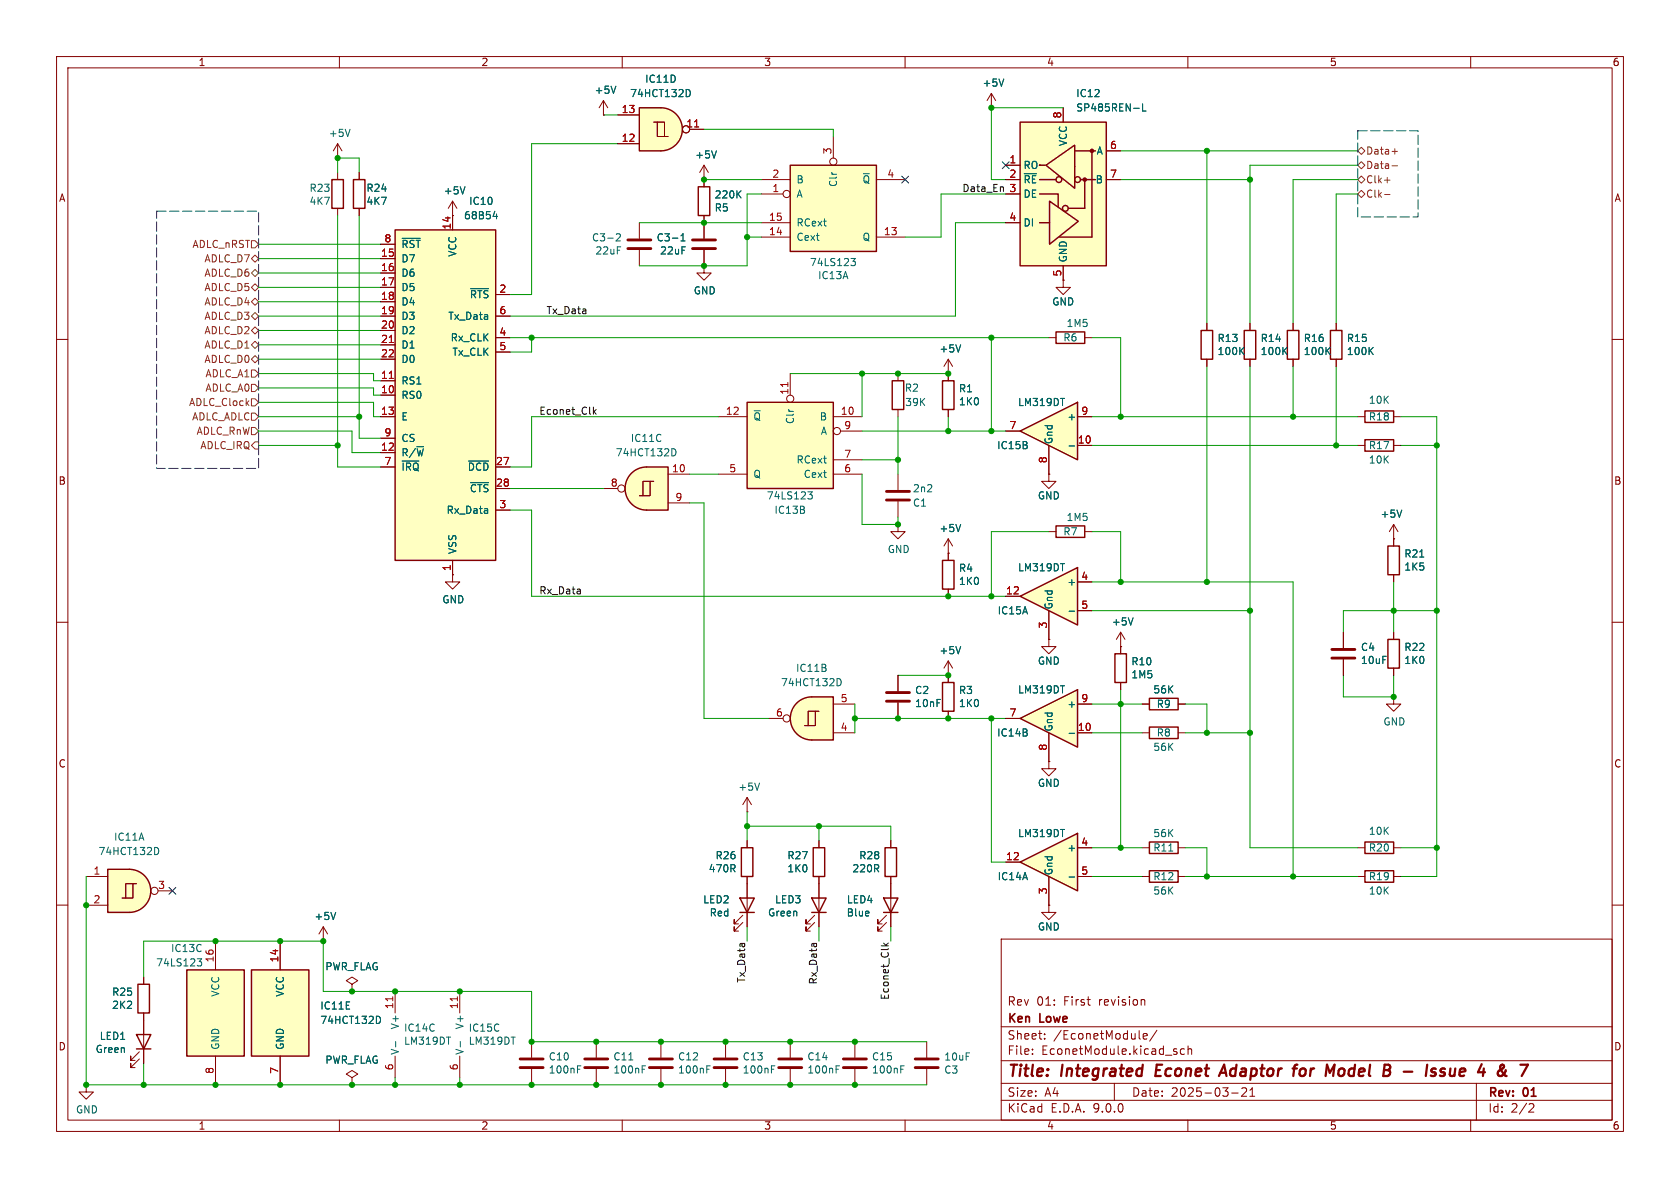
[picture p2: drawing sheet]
<svg xmlns="http://www.w3.org/2000/svg" width="297mm" height="210mm" viewBox="0 0 297 210" stroke-linecap="round" stroke-linejoin="round" font-family="sans-serif">
<defs><g id="words">
<g font-size="2.8" fill="#840000">
<text x="178" y="190.9">Title:</text>
<text x="187.7" y="190.9">Integrated</text>
<text x="205.1" y="190.9">Econet</text>
<text x="217.4" y="190.9">Adaptor</text>
<text x="231.1" y="190.9">for</text>
<text x="237.6" y="190.9">Model</text>
<text x="248.6" y="190.9">B</text>
<text x="252.9" y="190.9">-</text>
<text x="257.7" y="190.9">Issue</text>
<text x="267.8" y="190.9">4</text>
</g>
<g font-size="2.1" fill="#840000">
<text x="178" y="178">Rev</text>
<text x="183.2" y="178">01:</text>
<text x="188.1" y="178">First</text>
<text x="194.4" y="178">revision</text>
<text x="178" y="184">Sheet:</text>
<text x="178" y="181.2">Ken</text>
<text x="183.9" y="181.2">Lowe</text>
<text x="186.2" y="184">/EconetModule/</text>
<text x="178" y="186.7">File:</text>
<text x="184.1" y="186.7">EconetModule.kicad_sch</text>
<text x="178" y="196.9">KiCad</text>
<text x="178" y="194.1">Size:</text>
<text x="184.7" y="194.1">A4</text>
<text x="185.7" y="196.9">E.D.A.</text>
<text x="193.3" y="196.9">9.0.0</text>
<text x="200" y="194.1">Date:</text>
<text x="207" y="194.1">2025-03-21</text>
<text x="263" y="194.3">Rev:</text>
<text x="263" y="196.9">Id:</text>
<text x="267.1" y="196.9">2/2</text>
<text x="269.4" y="194.3">01</text>
</g>
<g font-size="1.8" fill="#840000">
<text x="35" y="11.9">1</text>
<text x="85" y="11.9">2</text>
<text x="135" y="11.9">3</text>
<text x="185" y="11.9">4</text>
<text x="235" y="11.9">5</text>
<text x="285" y="11.9">6</text>
<text x="10.3" y="35.9">A</text>
<text x="285.3" y="35.9">A</text>
<text x="10.3" y="85.9">B</text>
<text x="285.3" y="85.9">B</text>
<text x="10.3" y="135.9">C</text>
<text x="285.3" y="135.9">C</text>
<text x="10.3" y="185.9">D</text>
<text x="285.3" y="185.9">D</text>
<text x="35" y="199.9">1</text>
<text x="85" y="199.9">2</text>
<text x="135" y="199.9">3</text>
<text x="185" y="199.9">4</text>
<text x="235" y="199.9">5</text>
<text x="285" y="199.9">6</text>
</g>
<g font-size="1.8" fill="#006464">
<text x="105" y="16.8">+5V</text>
<text x="111.3" y="17.4">74HCT132D</text>
<text x="114" y="14.8">IC11D</text>
<text x="173.6" y="15.5">+5V</text>
<text x="190.2" y="17.4">IC12</text>
<text x="190.2" y="19.9">SP485REN-L</text>
<text x="58" y="24.4">+5V</text>
<text x="122.8" y="28.2">+5V</text>
<text x="188.8" y="25.9" transform="rotate(-90 188.8 25.9)">VCC</text>
<text x="193.8" y="27.5">A</text>
<text x="54.6" y="34.1">R23</text>
<text x="64.7" y="34.1">R24</text>
<text x="78.4" y="34.6">+5V</text>
<text x="126.2" y="35.3">220K</text>
<text x="140.7" y="35.2">A</text>
<text x="140.7" y="32.6">B</text>
<text x="148.2" y="33.2" transform="rotate(-90 148.2 33.2)">Clr</text>
<text x="152.4" y="32.6">~{Q}</text>
<text x="180.8" y="30.1">RO</text>
<text x="180.8" y="32.6">~{RE}</text>
<text x="180.8" y="35.2">DE</text>
<text x="193.6" y="32.6">B</text>
<text x="54.6" y="36.4">4K7</text>
<text x="64.7" y="36.4">4K7</text>
<text x="81.9" y="39">68B54</text>
<text x="82.8" y="36.4">IC10</text>
<text x="126.2" y="37.6">R5</text>
<text x="140.7" y="40.2">RCext</text>
<text x="180.8" y="40.2">DI</text>
<text x="70.9" y="44">~{RST}</text>
<text x="70.9" y="46.6">D7</text>
<text x="80.9" y="45.5" transform="rotate(-90 80.9 45.5)">VCC</text>
<text x="104.6" y="42.9">C3-2</text>
<text x="105.2" y="45.2">22uF</text>
<text x="116" y="42.9">C3-1</text>
<text x="116.6" y="45.2">22uF</text>
<text x="140.7" y="42.8">Cext</text>
<text x="143.1" y="47.2">74LS123</text>
<text x="152.4" y="42.8">Q</text>
<text x="188.8" y="46.5" transform="rotate(-90 188.8 46.5)">GND</text>
<text x="70.9" y="49.1">D6</text>
<text x="70.9" y="51.7">D5</text>
<text x="83" y="52.9">~{RTS}</text>
<text x="122.6" y="52.2">GND</text>
<text x="144.5" y="49.6">IC13A</text>
<text x="70.9" y="54.2">D4</text>
<text x="70.9" y="56.7">D3</text>
<text x="70.9" y="59.3">D2</text>
<text x="79.2" y="56.7">Tx_Data</text>
<text x="185.9" y="54.2">GND</text>
<text x="188.5" y="58">1M5</text>
<text x="70.9" y="61.8">D1</text>
<text x="70.9" y="64.4">D0</text>
<text x="79.6" y="60.6">Rx_CLK</text>
<text x="79.9" y="63.1">Tx_CLK</text>
<text x="166" y="62.5">+5V</text>
<text x="187.9" y="60.6">R6</text>
<text x="215.1" y="63">100K</text>
<text x="215.1" y="60.7">R13</text>
<text x="222.8" y="63">100K</text>
<text x="222.8" y="60.7">R14</text>
<text x="230.4" y="63">100K</text>
<text x="230.4" y="60.7">R16</text>
<text x="238" y="63">100K</text>
<text x="238" y="60.7">R15</text>
<text x="70.9" y="68.2">RS1</text>
<text x="70.9" y="70.7">RS0</text>
<text x="159.9" y="69.4">R2</text>
<text x="159.9" y="72">39K</text>
<text x="169.4" y="69.5">R1</text>
<text x="169.4" y="71.9">1K0</text>
<text x="179.9" y="72">LM319DT</text>
<text x="241.9" y="71.6">10K</text>
<text x="70.9" y="74.5">E</text>
<text x="133.1" y="74.5">~{Q}</text>
<text x="140.6" y="75.1" transform="rotate(-90 140.6 75.1)">Clr</text>
<text x="144.8" y="74.5">B</text>
<text x="145" y="77.1">A</text>
<text x="188.6" y="74.5">+</text>
<text x="241.9" y="74.5">R18</text>
<text x="70.9" y="78.3">CS</text>
<text x="70.9" y="80.9">R/~{W}</text>
<text x="70.9" y="83.4">~{IRQ}</text>
<text x="82.6" y="83.4">~{DCD}</text>
<text x="108.8" y="80.9">74HCT132D</text>
<text x="111.4" y="78.3">IC11C</text>
<text x="140.7" y="82.1">RCext</text>
<text x="176.2" y="79.6">IC15B</text>
<text x="186.3" y="78.6" transform="rotate(-90 186.3 78.6)">Gnd</text>
<text x="241.9" y="79.6">R17</text>
<text x="241.9" y="82.1">10K</text>
<text x="83" y="87.2">~{CTS}</text>
<text x="133.1" y="84.7">Q</text>
<text x="135.5" y="88.5">74LS123</text>
<text x="142" y="84.7">Cext</text>
<text x="161.3" y="89.8">C1</text>
<text x="161.3" y="87.2">2n2</text>
<text x="183.4" y="88.5">GND</text>
<text x="78.9" y="91">Rx_Data</text>
<text x="136.8" y="91">IC13B</text>
<text x="166" y="94.3">+5V</text>
<text x="187.9" y="94.8">R7</text>
<text x="188.5" y="92.3">1M5</text>
<text x="244" y="91.7">+5V</text>
<text x="80.9" y="98" transform="rotate(-90 80.9 98)">VSS</text>
<text x="156.8" y="98">GND</text>
<text x="169.4" y="101.3">R4</text>
<text x="179.9" y="101.2">LM319DT</text>
<text x="248.2" y="98.8">R21</text>
<text x="248.2" y="101.1">1K5</text>
<text x="78.1" y="106.9">GND</text>
<text x="169.4" y="103.6">1K0</text>
<text x="186.3" y="107.8" transform="rotate(-90 186.3 107.8)">Gnd</text>
<text x="188.6" y="103.7">+</text>
<text x="176.3" y="108.8">IC15A</text>
<text x="196.5" y="110.8">+5V</text>
<text x="140.6" y="119">IC11B</text>
<text x="166" y="115.8">+5V</text>
<text x="183.4" y="117.7">GND</text>
<text x="199.9" y="117.8">R10</text>
<text x="240.5" y="115.3">C4</text>
<text x="240.5" y="117.6">10uF</text>
<text x="248.2" y="115.3">R22</text>
<text x="248.2" y="117.6">1K0</text>
<text x="138" y="121.5">74HCT132D</text>
<text x="161.7" y="122.9">C2</text>
<text x="161.7" y="125.2">10nF</text>
<text x="169.4" y="122.9">R3</text>
<text x="169.4" y="125.2">1K0</text>
<text x="179.9" y="122.8">LM319DT</text>
<text x="188.6" y="125.3">+</text>
<text x="199.9" y="120.1">1M5</text>
<text x="203.8" y="122.8">56K</text>
<text x="204.4" y="125.3">R9</text>
<text x="176.2" y="130.4">IC14B</text>
<text x="186.3" y="129.4" transform="rotate(-90 186.3 129.4)">Gnd</text>
<text x="204.4" y="130.4">R8</text>
<text x="244.5" y="128.4">GND</text>
<text x="203.8" y="132.9">56K</text>
<text x="130.4" y="140">+5V</text>
<text x="183.4" y="139.3">GND</text>
<text x="20.1" y="148.8">IC11A</text>
<text x="179.9" y="148.2">LM319DT</text>
<text x="203.8" y="148.2">56K</text>
<text x="241.9" y="147.8">10K</text>
<text x="17.3" y="151.4">74HCT132D</text>
<text x="125.2" y="154.4">470R</text>
<text x="126.4" y="152.1">R26</text>
<text x="139.1" y="152.1">R27</text>
<text x="139.1" y="154.4">1K0</text>
<text x="150.6" y="154.4">220R</text>
<text x="151.8" y="152.1">R28</text>
<text x="176.3" y="155.8">IC14A</text>
<text x="186.3" y="154.8" transform="rotate(-90 186.3 154.8)">Gnd</text>
<text x="188.6" y="150.7">+</text>
<text x="203.8" y="155.8">R12</text>
<text x="203.8" y="150.7">R11</text>
<text x="241.9" y="155.8">R19</text>
<text x="241.9" y="150.7">R20</text>
<text x="124.2" y="159.9">LED2</text>
<text x="136.9" y="159.9">LED3</text>
<text x="149.6" y="159.9">LED4</text>
<text x="203.8" y="158.3">56K</text>
<text x="241.9" y="158.3">10K</text>
<text x="55.5" y="162.8">+5V</text>
<text x="125.4" y="162.2">Red</text>
<text x="135.7" y="162.2">Green</text>
<text x="149.6" y="162.2">Blue</text>
<text x="183.4" y="164.7">GND</text>
<text x="27.5" y="171">74LS123</text>
<text x="30.1" y="168.5">IC13C</text>
<text x="57.4" y="171.7">PWR_FLAG</text>
<text x="19.7" y="176.2">R25</text>
<text x="19.7" y="178.5">2K2</text>
<text x="39" y="176.3" transform="rotate(-90 39 176.3)">VCC</text>
<text x="50.4" y="176.3" transform="rotate(-90 50.4 176.3)">VCC</text>
<text x="56.5" y="178.7">IC11E</text>
<text x="17.5" y="184">LED1</text>
<text x="39" y="185.7" transform="rotate(-90 39 185.7)">GND</text>
<text x="50.4" y="185.7" transform="rotate(-90 50.4 185.7)">GND</text>
<text x="56.5" y="181.2">74HCT132D</text>
<text x="70.7" y="182.1" transform="rotate(-90 70.7 182.1)">V+</text>
<text x="71.3" y="182.6">IC14C</text>
<text x="71.3" y="184.9">LM319DT</text>
<text x="82.1" y="182.1" transform="rotate(-90 82.1 182.1)">V+</text>
<text x="82.8" y="182.6">IC15C</text>
<text x="82.8" y="184.9">LM319DT</text>
<text x="16.8" y="186.3">Green</text>
<text x="57.4" y="188.2">PWR_FLAG</text>
<text x="70.7" y="186.6" transform="rotate(-90 70.7 186.6)">V-</text>
<text x="82.1" y="186.6" transform="rotate(-90 82.1 186.6)">V-</text>
<text x="96.9" y="190">100nF</text>
<text x="96.9" y="187.7">C10</text>
<text x="108.3" y="190">100nF</text>
<text x="108.3" y="187.7">C11</text>
<text x="119.8" y="190">100nF</text>
<text x="119.8" y="187.7">C12</text>
<text x="131.2" y="190">100nF</text>
<text x="131.2" y="187.7">C13</text>
<text x="142.6" y="190">100nF</text>
<text x="142.6" y="187.7">C14</text>
<text x="154.1" y="190">100nF</text>
<text x="154.1" y="187.7">C15</text>
<text x="166.8" y="190">C3</text>
<text x="166.8" y="187.7">10uF</text>
<text x="13.3" y="197">GND</text>
</g>
<g font-size="1.8" fill="#a90000">
<text x="109.8" y="20.1">13</text>
<text x="121.2" y="22.6">11</text>
<text x="187.7" y="21" transform="rotate(-90 187.7 21)">8</text>
<text x="109.8" y="25.1">12</text>
<text x="147.1" y="27.4" transform="rotate(-90 147.1 27.4)">3</text>
<text x="178.4" y="29">1</text>
<text x="196.1" y="26.4">6</text>
<text x="136.5" y="34">1</text>
<text x="136.5" y="31.5">2</text>
<text x="156.8" y="31.5">4</text>
<text x="178.4" y="31.5">2</text>
<text x="178.4" y="34">3</text>
<text x="196.1" y="31.5">7</text>
<text x="79.8" y="40.7" transform="rotate(-90 79.8 40.7)">14</text>
<text x="135.8" y="41.7">14</text>
<text x="135.8" y="39.1">15</text>
<text x="156.2" y="41.7">13</text>
<text x="178.4" y="39.1">4</text>
<text x="67.3" y="45.5">15</text>
<text x="67.9" y="42.9">8</text>
<text x="67.3" y="48">16</text>
<text x="67.3" y="50.5">17</text>
<text x="67.3" y="53.1">18</text>
<text x="88.2" y="51.8">2</text>
<text x="187.7" y="49" transform="rotate(-90 187.7 49)">5</text>
<text x="67.3" y="55.6">19</text>
<text x="67.3" y="58.2">20</text>
<text x="88.2" y="55.6">6</text>
<text x="88.2" y="59.4">4</text>
<text x="67.3" y="60.7">21</text>
<text x="67.3" y="63.2">22</text>
<text x="88.2" y="62">5</text>
<text x="67.3" y="67.1">11</text>
<text x="67.3" y="69.6">10</text>
<text x="139.4" y="69.9" transform="rotate(-90 139.4 69.9)">11</text>
<text x="67.3" y="73.4">13</text>
<text x="67.9" y="77.2">9</text>
<text x="128.2" y="73.4">12</text>
<text x="148.5" y="73.4">10</text>
<text x="149.2" y="75.9">9</text>
<text x="178.4" y="75.9">7</text>
<text x="191.1" y="73.4">9</text>
<text x="67.3" y="79.8">12</text>
<text x="67.9" y="82.3">7</text>
<text x="87.6" y="82.3">27</text>
<text x="118.7" y="83.6">10</text>
<text x="128.8" y="83.6">5</text>
<text x="149.2" y="83.6">6</text>
<text x="149.2" y="81">7</text>
<text x="185.2" y="82" transform="rotate(-90 185.2 82)">8</text>
<text x="190.5" y="78.5">10</text>
<text x="87.6" y="86.1">28</text>
<text x="88.2" y="89.9">3</text>
<text x="107.9" y="86.1">8</text>
<text x="119.3" y="88.6">9</text>
<text x="79.8" y="101" transform="rotate(-90 79.8 101)">1</text>
<text x="177.8" y="105.2">12</text>
<text x="191.1" y="102.6">4</text>
<text x="191.1" y="107.7">5</text>
<text x="185.2" y="111.2" transform="rotate(-90 185.2 111.2)">3</text>
<text x="148.5" y="124.2">5</text>
<text x="191.1" y="124.2">9</text>
<text x="137.1" y="126.7">6</text>
<text x="148.5" y="129.3">4</text>
<text x="178.4" y="126.7">7</text>
<text x="190.5" y="129.3">10</text>
<text x="185.2" y="132.8" transform="rotate(-90 185.2 132.8)">8</text>
<text x="191.1" y="149.6">4</text>
<text x="16.4" y="154.7">1</text>
<text x="177.8" y="152.1">12</text>
<text x="191.1" y="154.7">5</text>
<text x="16.4" y="159.8">2</text>
<text x="27.9" y="157.2">3</text>
<text x="185.2" y="158.2" transform="rotate(-90 185.2 158.2)">3</text>
<text x="37.8" y="170.2" transform="rotate(-90 37.8 170.2)">16</text>
<text x="49.3" y="170.2" transform="rotate(-90 49.3 170.2)">14</text>
<text x="69.6" y="178.5" transform="rotate(-90 69.6 178.5)">11</text>
<text x="81" y="178.5" transform="rotate(-90 81 178.5)">11</text>
<text x="37.8" y="189.9" transform="rotate(-90 37.8 189.9)">8</text>
<text x="49.3" y="189.9" transform="rotate(-90 49.3 189.9)">7</text>
<text x="69.6" y="189.3" transform="rotate(-90 69.6 189.3)">6</text>
<text x="81" y="189.3" transform="rotate(-90 81 189.3)">6</text>
</g>
<g font-size="1.8" fill="#725600">
<text x="241.4" y="27.5">Data+</text>
<text x="241.4" y="30.1">Data-</text>
<text x="241.4" y="32.6">Clk+</text>
<text x="241.4" y="35.2">Clk-</text>
<text x="33.9" y="44">ADLC_nRST</text>
<text x="36" y="46.6">ADLC_D7</text>
<text x="36" y="51.7">ADLC_D5</text>
<text x="36" y="49.1">ADLC_D6</text>
<text x="36" y="54.2">ADLC_D4</text>
<text x="36" y="59.3">ADLC_D2</text>
<text x="36" y="56.7">ADLC_D3</text>
<text x="36" y="61.8">ADLC_D1</text>
<text x="36" y="64.4">ADLC_D0</text>
<text x="33.3" y="72">ADLC_Clock</text>
<text x="36.2" y="69.4">ADLC_A0</text>
<text x="36.2" y="66.9">ADLC_A1</text>
<text x="33.9" y="74.5">ADLC_ADLC</text>
<text x="34.7" y="77.1">ADLC_RnW</text>
<text x="35.3" y="79.6">ADLC_IRQ</text>
</g>
<g font-size="1.8" fill="#0f0f0f">
<text x="170" y="34">Data_En</text>
<text x="96.5" y="55.6">Tx_Data</text>
<text x="95.2" y="73.4">Econet_Clk</text>
<text x="95.2" y="105.1">Rx_Data</text>
<text x="131.8" y="173.8" transform="rotate(-90 131.8 173.8)">Tx_Data</text>
<text x="144.5" y="174.1" transform="rotate(-90 144.5 174.1)">Rx_Data</text>
<text x="157.2" y="176.9" transform="rotate(-90 157.2 176.9)">Econet_Clk</text>
</g>
</g></defs>
<g fill="none" stroke="#840000" stroke-width=".18">
<path d="M10 10h277v190h-277zM12 12h273v186h-273zM60 10v2M110 10v2M160 10v2M210 10v2M260 10v2M10 60h2M285 60h2M10 110h2M285 110h2M10 160h2"/>
<path d="M177 166h108v32h-108zM202.2 176.7l.2 .2v.8M285 160h2M60 198v2M110 198v2M160 198v2M177 194.5h108M177 191.5h108M177 187.5h108M177 181.5h108M182.5 186.3v.1M182.5 185.5v.1"/>
<path d="M184.7 183.6v.1M184.7 182.8v.1M197 191.5v3M201.5 183.6l.1 .1M202.1 183.2l.7-.1-.1-.3-.4-.1-.2 .2 .1 .7h.5M204.5 182.1l-1.3 2M207.9 185.9l.2 .2-.2 .3M207.9 185.4l.1 .1M209.4 185.5l-.4-.1-.3 .3v.4l.1 .2h.6M210 198v2M210 185.5l.2-.1 .4 .1 .1 .9M210 184.9v1.5"/>
<path d="M217.7 193.2h1.2M220.3 192.4v.5l-.8 .9h.9M221 193.8h.8M221 192.7l.4-.4v1.5M260 198v2M261 191.5v6.5M270.5 195.1l.5 .1 .2 .3-1 1.1h1"/>
</g>
<path d="M204.5 188.2l-.2 2h.9M215.5 190.2l.9-2 .4 2M215.8 189.6h.9M230.5 188.9a.62 .62 0 0 0-.7 .4v.7a.52 .52 0 0 0 .8 .1M236.9 189l-.2 .3-.1 .5 .3 .4M252.3 188.2l-.2 2M253.2 189l.2-.1 .4 .1M254.8 189l.2-.1 .5 .1M254.9 189.5l.5 .1v.3l-.3 .3h-.4M256.4 188.9v1.2l.1 .1 .5-.1M265.8 189.8l.5 .4M266.2 189.2l-.2 .4-.3 .4" fill="none" stroke="#840000" stroke-width=".4"/>
<path d="M180.3 76.2l10.2-5.1v10.2z" fill="#ffffc2"/>
<path d="M157.7 67.3h2.1v5.1h-2.1zM180.3 76.2l10.2-5.1v10.2z" fill="none" stroke="#840000" stroke-width=".25"/>
<path d="M158.7 66v1.3M158.7 72.4v1.3M177.8 76.2h2.5M185.4 78.7v5.1M190.5 73.7h2.5M190.5 78.7h2.5M185.4 83.8v1.3h1.3l-1.3 1.3-1.3-1.3h1.3M185.4 83.8h.1M185.4 113v1.3h1.3l-1.3 1.3-1.3-1.3h1.3M185.4 113h.1" fill="none" stroke="#840000" stroke-width=".18"/>
<path d="M189 78.8h1" fill="none" stroke="#006464" stroke-width=".18"/>
<path d="M22.9 153.7a3.8 3.8 0 0 1 3.8 3.8 3.8 3.8 0 0 1-3.8 3.8z" fill="#ffffc2" stroke="#ffffc2" stroke-width=".18"/>
<path d="M19 153.7h3.9v7.6h-3.9z" fill="#ffffc2"/>
<g fill="none" stroke="#840000" stroke-width=".18">
<path d="M198.1 114.3h.1M198.1 111.8l-.7 1.2M198.1 111.8l.8 1.2M198.1 111.8v2.5M15.2 154.9h3.8M23.5 156.2h-1.3v2.6M24.1 156.2h-.6v2.6h-1.9M27.9 157.5h2.6M15.2 160h3.8"/>
<circle cx="27.3" cy="157.5" r=".63"/>
</g>
<path d="M19 153.7h3.9a3.8 3.8 0 0 1 3.8 3.8 3.8 3.8 0 0 1-3.8 3.8h-3.9z" fill="none" stroke="#840000" stroke-width=".25"/>
<path d="M200.3 109.2l-.4 1.3M27.6 149.8a.68 .68 0 0 1 .5 .6 .68 .68 0 0 1-.5 .7" fill="none" stroke="#006464" stroke-width=".18"/>
<path d="M180.3 105.4l10.2-5.1v10.2z" fill="#ffffc2"/>
<path d="M166.6 99.1h2.1v5h-2.1zM186.7 93h5.1v2h-5.1zM180.3 105.4l10.2-5.1v10.2zM156.2 158.8h2.5l-1.2 2.5zM156.2 161.3h2.5" fill="none" stroke="#840000" stroke-width=".25"/>
<g fill="none" stroke="#840000" stroke-width=".18">
<path d="M158.7 92.7v1.3h1.3l-1.3 1.3-1.2-1.3h1.2M158.7 92.7h.1M167.6 97.8v1.3M185.4 94h1.3M191.8 94h1.2M158.7 119.4v2.8M167.6 104.1v1.3M177.8 105.4h2.5M185.4 108v5M190.5 102.9h2.5M190.5 108h2.5M158.7 124.2v2.8"/>
<path d="M157.5 156.2v7.6M57.1 166.4h.1M57.1 163.8l-.7 1.3M57.1 163.8l.8 1.3M57.1 163.8v2.6M62.2 174l1-.6-1-.7-1 .7 1 .6v1.3M62.2 175.3h.1M156.7 163.1l-1.5 1.5v-.8v.8h.8M156.7 161.8l-1.5 1.5v-.7v.7h.8M62.2 190.5l1-.6-1-.7-1 .7 1 .6v1.3M62.2 191.8h.1"/>
</g>
<path d="M189 108h1M59.3 161.3l-.4 1.3" fill="none" stroke="#006464" stroke-width=".18"/>
<path d="M156.7 122.4h4.1M156.7 124h4.1" fill="none" stroke="#840000" stroke-width=".51"/>
<path d="M44.4 171.5h10.2v15.2h-10.2z" fill="#ffffc2"/>
<path d="M123.4 33h2.1v5.1h-2.1zM44.4 171.5h10.2v15.2h-10.2z" fill="none" stroke="#840000" stroke-width=".25"/>
<path d="M124.5 31.8v1.2M124.5 38.1v1.3M49.5 166.4v5.1M49.5 186.7v5.1" fill="none" stroke="#840000" stroke-width=".18"/>
<path d="M130.5 34.3l.5 .7M131 33.7l-.7 .8M66.8 179.6a.68 .68 0 0 1 .5 .7 .68 .68 0 0 1-.5 .6" fill="none" stroke="#006464" stroke-width=".18"/>
<path d="M116.8 19.1a3.8 3.8 0 0 1 3.8 3.8 3.8 3.8 0 0 1-3.8 3.8z" fill="#ffffc2" stroke="#ffffc2" stroke-width=".18"/>
<path d="M113 19.1h3.8v7.6h-3.8z" fill="#ffffc2"/>
<g fill="none" stroke="#840000" stroke-width=".18">
<path d="M109.2 25.4h3.8M109.2 20.3h3.8M115.6 21.6h1.9v2.5h.6M116.2 21.6v2.5h1.3M121.9 22.9h2.6M25.4 172.7v1.3M25.4 179.1v1.2"/>
<circle cx="121.3" cy="22.9" r=".63"/>
</g>
<path d="M113 19.1h3.8a3.8 3.8 0 0 1 3.8 3.8 3.8 3.8 0 0 1-3.8 3.8h-3.8zM24.4 174h2v5.1h-2z" fill="none" stroke="#840000" stroke-width=".25"/>
<path d="M122.8 22.4h.7" fill="none" stroke="#a90000" stroke-width=".18"/>
<path d="M121.6 15.8a.68 .68 0 0 1 .4 .7 .68 .68 0 0 1-.4 .6" fill="none" stroke="#006464" stroke-width=".18"/>
<path d="M33 171.5h10.2v15.2h-10.2z" fill="#ffffc2"/>
<path d="M33 171.5h10.2v15.2h-10.2zM24.1 182.9h2.6l-1.3 2.5zM24.1 185.4h2.6" fill="none" stroke="#840000" stroke-width=".25"/>
<path d="M38.1 166.4v5.1M24.6 187.2l-1.5 1.5v-.7v.7h.8M24.6 185.9l-1.5 1.6v-.8v.8h.8M25.4 180.3v7.7M38.1 186.7v5.1" fill="none" stroke="#840000" stroke-width=".18"/>
<path d="M34.9 169.5h.8l-.5 .5 .4 .1 .1 .4-.3 .3h-.4" fill="none" stroke="#006464" stroke-width=".18"/>
<path d="M139.7 29.2h15.2v15.3h-15.2z" fill="#ffffc2"/>
<path d="M139.7 29.2h15.2v15.3h-15.2zM212.3 58.4h2.1v5.1h-2.1zM220 58.4h2v5.1h-2zM235.2 58.4h2v5.1h-2zM166.6 67.3h2.1v5.1h-2.1zM241.3 72.6h5.1v2.1h-5.1zM166.6 120.7h2.1v5h-2.1zM203.2 153.9h5.1v2.1h-5.1z" fill="none" stroke="#840000" stroke-width=".25"/>
<g fill="none" stroke="#840000" stroke-width=".18">
<path d="M113 39.4v2.8M124.5 39.4v2.8M134.6 39.4h5.1M134.6 34.3h3.8M134.6 31.8h5.1M147.3 24.1v3.8M154.9 31.8h5.1M113 44.2v2.8M124.5 47v1.3h1.2l-1.2 1.2-1.3-1.2h1.3M124.5 47h.1M124.5 44.2v2.8M134.6 41.9h5.1"/>
<path d="M154.9 41.9h5.1M188 49.5v1.3h1.2l-1.2 1.3-1.3-1.3h1.3M188 49.5h.1M213.4 57.2v1.2M221 57.2v1.2M236.2 57.2v1.2M167.6 66v1.3M167.6 72.4v1.3M213.4 63.5v1.3M221 63.5v1.3M236.2 63.5v1.3M240 73.7h1.3"/>
<path d="M246.4 73.7h1.2M158.7 83.8v2.8M158.7 88.6v2.8M167.6 97.8h.1M167.6 95.3v2.5M167.6 95.3l-.7 1.2M167.6 95.3l.8 1.2M167.6 119.4v1.3M167.6 125.7v1.3M201.9 154.9h1.3M208.3 154.9h1.2M81.3 175.3v3.8"/>
<path d="M185.4 160v1.3h1.3l-1.3 1.3-1.3-1.3h1.3M185.4 160h.1M15.2 191.8v1.2h1.3l-1.3 1.3-1.2-1.3h1.2M15.2 191.8h.1M81.3 186.7v3.8M116.8 184.2v2.7M116.8 189v2.8M128.3 184.2v2.7M128.3 189v2.8"/>
<circle cx="139.1" cy="34.3" r=".63"/>
<circle cx="147.3" cy="28.6" r=".63"/>
</g>
<g fill="none" stroke="#006464" stroke-width=".18">
<path d="M109 41.4l.4-.1 .3 .4-.8 .9h.8M120.4 42.6h.7M120.4 41.7l.3-.4v1.3M150.4 45.7h.8l-.4 .5 .4 .1v.4l-.2 .3h-.4M219.4 62l.5 .7M219.9 61.4l-.7 .7M227 62l.5 .7M227.5 61.4l-.7 .7M242.2 62l.6 .7M242.8 61.4l-.8 .7M169.8 92.7l-.4 1.3M81.4 184.1v1"/>
<path d="M125 189h.4M125 188.4h.6M136.4 189h.4M136.4 188.4h.6"/>
</g>
<path d="M111 42.4h4.1M111 43.9h4.1M122.4 42.4h4.1M122.4 43.9h4.1M156.7 88.4h4.1M156.7 86.9h4.1M114.8 187.2h4.1M114.8 188.7h4.1M126.2 187.2h4.1M126.2 188.7h4.1" fill="none" stroke="#840000" stroke-width=".51"/>
<path d="M80.9 176.2v.7" fill="none" stroke="#a90000" stroke-width=".18"/>
<path d="M180.3 21.6h15.3v25.4h-15.3z" fill="#ffffc2"/>
<g fill="none" stroke="#840000" stroke-width=".25">
<path d="M180.3 21.6h15.3v25.4h-15.3zM183.8 34.3h3.3v2.3M183.8 31.8h2.9M183.8 39.4h1.6M183.9 29.2h-.1h1M184.9 29.2l5.1-3.5v7.6zM185.5 35.6l5.1 3.5-5.1 4.1zM190 26.7h3.7M191 31.8h2.7M191.8 31.8v5h-3M193 26.7v15.2h-5.7"/>
<circle cx="187.2" cy="31.8" r=".51"/>
<circle cx="188.3" cy="36.8" r=".51"/>
<circle cx="190.5" cy="31.8" r=".51"/>
</g>
<g fill="#840000" stroke="#840000" stroke-width=".25">
<circle cx="191.8" cy="31.8" r=".28"/>
<circle cx="193" cy="26.7" r=".28"/>
</g>
<g fill="none" stroke="#840000" stroke-width=".18">
<path d="M188 19.1v2.5M80 38.1h.1M80 35.6l-.8 1.2M80 35.6l.8 1.2M80 35.6v2.5M177.8 29.2h2.5M177.8 31.8h2.5M177.8 34.3h2.5M177.8 39.4h2.5M195.6 31.8h2.5M195.6 26.7h2.5M188 47v2.5"/>
<path d="M80 101.6v1.3h1.3l-1.3 1.2-1.3-1.2h1.3M80 101.6h.1M167.6 119.4h.1M167.6 116.8l-.7 1.3M167.6 116.8l.8 1.3M167.6 116.8v2.6M105.4 184.2v2.7M105.4 189v2.8M139.7 184.2v2.7M139.7 189v2.8M151.1 184.2v2.7M151.1 189v2.8"/>
<path d="M163.8 184.2v2.7M163.8 189v2.8"/>
</g>
<path d="M200.4 19.1h1M202 18.4v1.2h.6M82.2 33l-.4 1.3M169.8 114.3l-.4 1.3M111.2 187.4h.7M113.5 189h.4M113.5 188.4h.6M147.8 189h.4M147.8 188.4h.6M159.2 189h.5M159.2 188.4h.6" fill="none" stroke="#006464" stroke-width=".18"/>
<path d="M103.4 187.2h4M103.4 188.7h4M137.7 187.2h4M137.7 188.7h4M149.1 187.2h4.1M149.1 188.7h4.1M161.8 187.2h4.1M161.8 188.7h4.1" fill="none" stroke="#840000" stroke-width=".51"/>
<path d="M69.8 40.6h17.8v58.5h-17.8z" fill="#ffffc2"/>
<path d="M58.7 31.8h2v5h-2zM62.5 31.8h2v5h-2zM69.8 40.6h17.8v58.5h-17.8zM186.7 58.7h5.1v2h-5.1zM203.2 148.8h5.1v2.1h-5.1z" fill="none" stroke="#840000" stroke-width=".25"/>
<g fill="none" stroke="#840000" stroke-width=".18">
<path d="M175.3 19.1h.1M175.3 16.5l-.8 1.3M175.3 16.5l.7 1.3M175.3 16.5v2.6M59.7 27.9h.1M59.7 25.4v2.5M59.7 30.5v1.3M59.7 36.8v1.3M59.7 25.4l-.8 1.3M59.7 25.4l.8 1.3M63.5 30.5v1.3M63.5 36.8v1.3"/>
<path d="M80 38.1v2.5M67.3 43.2h2.5M67.3 45.7h2.5M67.3 48.3h2.5M67.3 50.8h2.5M67.3 53.3h2.5M67.3 55.9h2.5M67.3 58.4h2.5M87.6 55.9h2.6M87.6 52.1h2.6M87.6 59.7h2.6M185.4 59.7h1.3"/>
<path d="M191.8 59.7h1.2M67.3 61h2.5M67.3 63.5h2.5M67.3 67.3h2.5M67.3 69.9h2.5M67.3 73.7h2.5M67.3 77.5h2.5M87.6 62.2h2.6M167.6 66h.1M167.6 63.5l-.7 1.3M167.6 63.5l.8 1.3M167.6 63.5v2.5"/>
<path d="M67.3 80h2.5M67.3 82.6h2.5M80 99.1v2.5M87.6 82.6h2.6M87.6 86.4h2.6M87.6 90.2h2.6M201.9 149.9h1.3M208.3 149.9h1.2M69.8 175.3v3.8M69.8 186.7v3.8M94 184.2v2.7M94 189v2.8"/>
</g>
<g fill="none" stroke="#006464" stroke-width=".18">
<path d="M177.5 14l-.5 1.2M61.9 22.9l-.4 1.2M87.2 38.3h.8M87.8 37.8v.9M71.1 42.1h3.2M83.2 51h3.2M169.8 61l-.4 1.2M71.1 81.5h2.9M82.8 81.5h3.6M83.2 85.3h3.2M206.6 150.4h.7M69.9 184.1v1"/>
<path d="M102.1 189h.4M102.1 188.4h.6"/>
</g>
<path d="M68.8 60.5h.7M68.8 66.9h.7M69.4 176.2v.7" fill="none" stroke="#a90000" stroke-width=".18"/>
<path d="M91.9 187.2h4.1M91.9 188.7h4.1" fill="none" stroke="#840000" stroke-width=".51"/>
<path d="M180.3 152.4l10.2-5.1v10.2z" fill="#ffffc2"/>
<path d="M180.3 152.4l10.2-5.1v10.2z" fill="none" stroke="#840000" stroke-width=".25"/>
<path d="M185.4 134.6v1.3h1.3l-1.3 1.3-1.3-1.3h1.3M185.4 134.6h.1M177.8 152.4h2.5M185.4 154.9v5.1M190.5 149.9h2.5M190.5 154.9h2.5" fill="none" stroke="#840000" stroke-width=".18"/>
<path d="M189 155h1" fill="none" stroke="#006464" stroke-width=".18"/>
<path d="M180.3 127l10.2-5.1v10.2z" fill="#ffffc2"/>
<path d="M197.1 115.6h2v5.1h-2zM180.3 127l10.2-5.1v10.2zM203.2 123.4h5.1v2.1h-5.1zM203.2 128.5h5.1v2.1h-5.1zM130.8 158.8h2.5l-1.2 2.5zM131.1 149.9h2v5h-2zM143.5 158.8h2.5l-1.2 2.5zM143.8 149.9h2v5h-2zM156.5 149.9h2v5h-2zM130.8 161.3h2.5M143.5 161.3h2.5" fill="none" stroke="#840000" stroke-width=".25"/>
<g fill="none" stroke="#840000" stroke-width=".18">
<path d="M198.1 114.3v1.3M177.8 127h2.5M185.4 129.5v5.1M190.5 124.5h2.5M190.5 129.5h2.5M198.1 120.7v1.2M201.9 124.5h1.3M201.9 129.5h1.3M208.3 124.5h1.2M208.3 129.5h1.2M132.1 143.5h.1M132.1 141v2.5"/>
<path d="M132.1 148.6v1.3M132.1 154.9v8.9M132.1 141l-.8 1.2M132.1 141l.7 1.2M144.8 148.6v1.3M144.8 154.9v8.9M157.5 148.6v1.3M157.5 154.9v1.3M131.3 163.1l-1.5 1.5v-.8v.8h.8M131.3 161.8l-1.5 1.5v-.7v.7h.8M144 163.1l-1.5 1.5v-.8v.8h.8M144 161.8l-1.5 1.5v-.7v.7h.8"/>
</g>
<path d="M134.3 138.4l-.4 1.3M189 129.6h1" fill="none" stroke="#006464" stroke-width=".18"/>
<path d="M140.8 124.3a3.8 3.8 0 0 1 2.7-1.1v7.6a3.8 3.8 0 0 1-3.5-2.3 3.8 3.8 0 0 1 .8-4.2z" fill="#ffffc2" stroke="#ffffc2" stroke-width=".18"/>
<path d="M143.5 123.2h3.8v7.6h-3.8z" fill="#ffffc2"/>
<g fill="none" stroke="#840000" stroke-width=".18">
<path d="M106.7 17.8l-.8 1.3M106.7 17.8l.7 1.3M106.7 17.8v2.5M106.7 20.3h.1M228.6 57.2v1.2M228.6 63.5v1.3M240 78.7h1.3M246.4 78.7h1.2M246.4 95.3h.1M246.4 92.7v3.8M246.4 92.7l.7 1.3M246.4 92.7l-.8 1.3"/>
<path d="M237.5 111.8v2.8M237.5 116.6v2.8M246.4 101.6v1.3M246.4 111.8v1.2M246.4 118.1v1.3M135.9 127h2.5M144.1 125.7v2.6h-1.2M144.8 125.7h-1.9v2.6h-.7M147.3 129.5h3.8M147.3 124.5h3.8M246.4 123.2v1.3h1.2l-1.2 1.2-1.3-1.2h1.3M246.4 123.2h.1"/>
<path d="M240 154.9h1.3M240 149.9h1.3M246.4 154.9h1.2M246.4 149.9h1.2"/>
<circle cx="139.1" cy="127" r=".63"/>
</g>
<path d="M227.6 58.4h2v5.1h-2zM241.3 77.7h5.1v2.1h-5.1zM245.4 96.5h2v5.1h-2zM245.4 113h2v5.1h-2zM140.8 124.3a3.8 3.8 0 0 1 2.7-1.1h3.8v7.6h-3.8a3.8 3.8 0 0 1-3.5-2.3 3.8 3.8 0 0 1 .8-4.2zM241.3 153.9h5.1v2.1h-5.1zM241.3 148.8h5.1v2.1h-5.1z" fill="none" stroke="#840000" stroke-width=".25"/>
<path d="M108.9 15.2l-.4 1.3M234.6 62l.5 .7M235.1 61.4l-.7 .7M247.8 90.2l-.4 1.2M251 98.5h.7M148.3 120a.68 .68 0 0 1 .4 .6 .68 .68 0 0 1-.4 .6" fill="none" stroke="#006464" stroke-width=".18"/>
<path d="M235.5 114.8h4M235.5 116.3h4" fill="none" stroke="#840000" stroke-width=".51"/>
<path d="M132.1 71.1h15.2v15.3h-15.2z" fill="#ffffc2"/>
<path d="M132.1 71.1h15.2v15.3h-15.2z" fill="none" stroke="#840000" stroke-width=".25"/>
<g fill="none" stroke="#840000" stroke-width=".18">
<path d="M127 73.7h5.1M139.7 66v3.9M147.3 73.7h5.1M148.6 76.2h3.8M127 83.8h5.1M147.3 83.8h5.1M147.3 81.3h5.1"/>
<circle cx="139.7" cy="70.5" r=".63"/>
<circle cx="148" cy="76.2" r=".63"/>
</g>
<path d="M139.3 67.6v.7" fill="none" stroke="#a90000" stroke-width=".18"/>
<path d="M142.8 86.9h.8l-.4 .5 .3 .1 .1 .5-.2 .2h-.4" fill="none" stroke="#006464" stroke-width=".18"/>
<path d="M111.6 83.7a3.8 3.8 0 0 1 2.7-1.1v7.6a3.8 3.8 0 0 1-3.5-2.4 3.8 3.8 0 0 1 .8-4.1z" fill="#ffffc2" stroke="#ffffc2" stroke-width=".18"/>
<path d="M114.3 82.6h3.8v7.6h-3.8z" fill="#ffffc2"/>
<g fill="none" stroke="#840000" stroke-width=".18">
<path d="M175.3 19.1h.1M188 19.1v2.5M63.5 30.5v1.3M63.5 36.8v1.3M80 38.1h.1M80 38.1v2.5M106.7 20.3h.1M109.2 25.4h3.8M109.2 20.3h3.8M121.9 22.9h2.6M124.5 31.8h.1M124.5 29.2l-.8 1.3"/>
<path d="M124.5 29.2l.7 1.3M124.5 29.2v3.8M124.5 38.1v4.1M177.8 29.2h2.5M177.8 31.8h2.5M177.8 34.3h2.5M177.8 39.4h2.5M195.6 31.8h2.5M195.6 26.7h2.5M67.3 43.2h2.5M67.3 45.7h2.5M67.3 48.3h2.5"/>
<path d="M67.3 50.8h2.5M67.3 53.3h2.5M67.3 55.9h2.5M67.3 58.4h2.5M87.6 55.9h2.6M87.6 52.1h2.6M87.6 59.7h2.6M124.5 47h.1M124.5 44.2v2.8M188 49.5h.1M188 47v2.5M213.4 57.2v1.2"/>
<path d="M221 57.2v1.2M228.6 57.2v1.2M236.2 57.2v1.2M67.3 61h2.5M67.3 63.5h2.5M67.3 67.3h2.5M67.3 69.9h2.5M67.3 73.7h2.5M67.3 77.5h2.5M87.6 62.2h2.6M167.6 66h.1M167.6 66v1.3"/>
<path d="M167.6 72.4v1.3M177.8 76.2h2.5M185.4 78.7v5.1M190.5 73.7h2.5M190.5 78.7h2.5M213.4 63.5v1.3M221 63.5v1.3M228.6 63.5v1.3M236.2 63.5v1.3M67.3 80h2.5M67.3 82.6h2.5M80 99.1v2.5"/>
<path d="M87.6 86.4h2.6M87.6 82.6h2.6M87.6 90.2h2.6M106.7 86.4h2.5M114.9 85.1v2.5h-1.2M115.6 85.1h-1.9v2.5h-.7M118.1 88.9h3.8M118.1 83.8h3.8M167.6 97.8h.1M167.6 97.8v1.3M185.4 83.8h.1M246.4 95.3h.1"/>
<path d="M246.4 95.3v1.2M80 101.6h.1M158.7 119.4v2.8M167.6 119.4h.1M167.6 104.1v1.3M167.6 119.4v1.3M177.8 105.4h2.5M185.4 113h.1M185.4 108v5M190.5 102.9h2.5M190.5 108h2.5M198.1 114.3h.1"/>
<path d="M198.1 114.3v1.3M237.5 111.8v2.8M237.5 116.6v2.8M246.4 101.6v1.3M246.4 111.8v1.2M246.4 118.1v1.3M158.7 124.2v2.8M167.6 125.7v1.3M177.8 127h2.5M185.4 134.6h.1M185.4 129.5v5.1M190.5 124.5h2.5"/>
<path d="M190.5 129.5h2.5M198.1 120.7v1.2M201.9 124.5h1.3M208.3 124.5h1.2M132.1 148.6v1.3M132.1 154.9v3.9M144.8 148.6v1.3M144.8 154.9v3.9M157.5 148.6v1.3M157.5 154.9v3.9M177.8 152.4h2.5M185.4 154.9v5.1"/>
<path d="M190.5 149.9h2.5M190.5 154.9h2.5M25.4 172.7v1.3M25.4 179.1v3.8M49.5 166.4v5.1M57.1 166.4h.1M62.2 175.3h.1M132.1 161.3v2.5M144.8 161.3v2.5M157.5 161.3v2.5M185.4 160h.1M25.4 185.4v2.6"/>
<path d="M49.5 186.7v5.1M62.2 191.8h.1"/>
<circle cx="121.3" cy="22.9" r=".63"/>
<circle cx="109.9" cy="86.4" r=".63"/>
</g>
<path d="M111.6 83.7a3.8 3.8 0 0 1 2.7-1.1h3.8v7.6h-3.8a3.8 3.8 0 0 1-3.5-2.4 3.8 3.8 0 0 1 .8-4.1z" fill="none" stroke="#840000" stroke-width=".25"/>
<g fill="none" stroke="#006464" stroke-width=".18">
<path d="M108.9 15.2l-.4 1.3M121.6 15.8a.68 .68 0 0 1 .4 .7 .68 .68 0 0 1-.4 .6M177.5 14l-.5 1.2M200.4 19.1h1M202 18.4v1.2h.6M82.2 33l-.4 1.3M87.2 38.3h.8M87.8 37.8v.9M126.7 26.7l-.5 1.2M130.5 34.3l.5 .7M131 33.7l-.7 .8M71.1 42.1h3.2"/>
<path d="M83.2 51h3.2M120.4 42.6h.7M120.4 41.7l.3-.4v1.3M119.1 79.3a.68 .68 0 0 1 .4 .7 .68 .68 0 0 1-.4 .6M169.8 61l-.4 1.2M189 78.8h1M219.4 62l.5 .7M219.9 61.4l-.7 .7M227 62l.5 .7M227.5 61.4l-.7 .7M234.6 62l.5 .7M235.1 61.4l-.7 .7"/>
<path d="M242.2 62l.6 .7M242.8 61.4l-.8 .7M71.1 81.5h2.9M82.8 81.5h3.6M83.2 85.3h3.2M169.8 92.7l-.4 1.3M247.8 90.2l-.4 1.2M251 98.5h.7M169.8 114.3l-.4 1.3M189 108h1M200.3 109.2l-.4 1.3M189 129.6h1"/>
<path d="M189 155h1M59.3 161.3l-.4 1.3M66.8 179.6a.68 .68 0 0 1 .5 .7 .68 .68 0 0 1-.5 .6"/>
</g>
<g fill="none" stroke="#725600" stroke-width=".18">
<path d="M240 29.2l.7-.6 .6 .6-.6 .6zM240 26.7l.7-.7 .6 .7-.6 .6zM240 31.8l.7-.7 .6 .7-.6 .6zM240 34.3l.7-.6 .6 .6-.6 .6zM244.8 31.8h.9M244.8 34.4h.9M246.1 29.3h1M246.1 26.8h1M44.4 50.8l.7-.6 .6 .6-.6 .6zM44.4 42.5h.7l.6 .7-.6 .6h-.7zM44.4 53.3l.7-.6 .6 .6-.6 .7zM44.4 48.3l.7-.7 .6 .7-.6 .6z"/>
<path d="M44.4 58.4l.7-.6 .6 .6-.6 .7zM44.4 55.9l.7-.7 .6 .7-.6 .6zM44.4 45.7l.7-.6 .6 .6-.6 .7zM44.4 61l.7-.7 .6 .7-.6 .6zM44.4 75.6h.7l.6 .6-.6 .6h-.7zM44.4 70.5h.7l.6 .6-.6 .7h-.7zM44.4 67.9h.7l.6 .7-.6 .6h-.7zM44.4 78.7l.7-.6h.6v1.3h-.6zM44.4 73h.7l.6 .7-.6 .6h-.7zM44.4 65.4h.7l.6 .6-.6 .7h-.7zM45.1 62.9l.6 .6-.6 .6-.7-.6z"/>
</g>
<path d="M105 72.8l.4 .4M105.4 72.4l-.5 .5M156.2 166.7l.5 .5M157.1 166.7l-.5 .4" fill="none" stroke="#0f0f0f" stroke-width=".18"/>
<g fill="none" stroke="#009600" stroke-width=".18">
<path d="M188 19.1h-12.7v12.7h2.5M59.7 30.5v-2.6h3.8v2.6M59.7 38.1v44.5h7.6M63.5 38.1v39.4h3.8M106.7 20.3h2.5M109.2 25.4h-15.2v26.7h-3.8M113 39.4h21.6M124.5 31.8h10.1M124.5 22.9h22.8v1.2M134.6 34.3h-2.5v12.7h-19.1M177.8 34.3h-11.4v7.6h-6.4M177.8 39.4h-8.9v16.5h-78.7"/>
<path d="M198.1 31.8h22.9M198.1 26.7h41.9M213.4 26.7v30.5M240 29.2h-19v28M240 31.8h-11.4v25.4M240 34.3h-3.8v22.9M45.7 55.9h21.6M45.7 43.2h21.6M45.7 53.3h21.6M45.7 50.8h21.6M45.7 48.3h21.6M45.7 45.7h21.6"/>
<path d="M45.7 58.4h21.6M90.2 59.7h95.2M94 59.7v2.5h-3.8M132.1 41.9h2.5M175.3 59.7v16.5M193 59.7h5.1v14M45.7 63.5h21.6M45.7 78.7h14M45.7 73.7h17.8M45.7 71.1h20.3v2.6h1.3M45.7 76.2h16.5v3.8h5.1M45.7 66h20.3v1.3h1.3"/>
<path d="M45.7 68.6h20.3v1.3h1.3M45.7 61h21.6M127 73.7h-33v8.9h-3.8M139.7 66h27.9M152.4 76.2h25.4M152.4 66v7.7M158.7 73.7v10.1M167.6 73.7v2.5M193 78.7h47M193 73.7h47M213.4 64.8v38.1M221 64.8v85.1h19"/>
<path d="M228.6 64.8v8.9M236.2 64.8v13.9M247.6 78.7h6.4M247.6 73.7h6.4v81.2h-6.4M90.2 90.2h3.8v15.2h83.8M90.2 86.4h16.5M121.9 88.9h2.6v38.1h11.4M121.9 83.8h5.1M152.4 83.8v8.9h6.3v-1.3M152.4 81.3h6.3M185.4 94h-10.1v11.4M193 94h5.1v8.9"/>
<path d="M158.7 119.4h8.9M193 108h28M193 102.9h35.6v52M237.5 119.4v3.8h8.9v-3.8M246.4 102.9v8.9M254 108h-16.5v3.8M151.1 127h26.7M151.1 124.5v5M175.3 127v25.4h2.5M193 124.5h8.9M193 129.5h8.9M198.1 121.9v28"/>
<path d="M209.5 124.5h3.9v5M209.5 129.5h11.5M15.2 154.9v36.9h148.6M132.1 143.5v5.1M132.1 146.1h25.4v2.5M144.8 146.1v2.5M193 154.9h8.9M193 149.9h8.9M209.5 154.9h30.5M209.5 149.9h3.9v5M247.6 149.9h6.4M25.4 172.7v-6.3h31.7v8.9h36.9v8.9h69.8"/>
<path d="M132.1 163.8v2.6M144.8 163.8v2.6M157.5 163.8v2.6M25.4 188v3.8M69.8 190.5v1.3M81.3 190.5v1.3"/>
</g>
<path d="M159.4 31.1l1.2 1.3M160.6 31.1l-1.2 1.3M177.2 28.6l1.2 1.2M178.4 28.6l-1.2 1.2M29.9 156.9l1.2 1.2M31.1 156.9l-1.2 1.2" fill="none" stroke="#000084" stroke-width=".18"/>
<path d="M27.7 37.3h18v45.5h-18zM240 23.1h10.7v15.3h-10.7z" fill="none" stroke="#0000c2" stroke-width=".18" stroke-dasharray="1.7 .6"/>
<path d="M122.8 22.4h.7M68.8 60.5h.7M68.8 66.9h.7" fill="none" stroke="#a90000" stroke-width=".18"/>
<g fill="#009600" stroke="#009600" stroke-width=".18">
<circle cx="15.2" cy="160" r=".46"/>
<circle cx="69.8" cy="175.3" r=".46"/>
<circle cx="62.2" cy="175.3" r=".46"/>
<circle cx="49.5" cy="166.4" r=".46"/>
<circle cx="57.1" cy="166.4" r=".46"/>
<circle cx="38.1" cy="166.4" r=".46"/>
<circle cx="49.5" cy="191.8" r=".46"/>
<circle cx="38.1" cy="191.8" r=".46"/>
<circle cx="15.2" cy="191.8" r=".46"/>
<circle cx="25.4" cy="191.8" r=".46"/>
<circle cx="158.7" cy="66" r=".46"/>
<circle cx="152.4" cy="66" r=".46"/>
<circle cx="132.1" cy="41.9" r=".46"/>
<circle cx="151.1" cy="184.2" r=".46"/>
<circle cx="132.1" cy="146.1" r=".46"/>
<circle cx="144.8" cy="146.1" r=".46"/>
<circle cx="139.7" cy="184.2" r=".46"/>
<circle cx="151.1" cy="191.8" r=".46"/>
<circle cx="59.7" cy="27.9" r=".46"/>
<circle cx="139.7" cy="191.8" r=".46"/>
<circle cx="128.3" cy="191.8" r=".46"/>
<circle cx="81.3" cy="175.3" r=".46"/>
<circle cx="94" cy="184.2" r=".46"/>
<circle cx="116.8" cy="191.8" r=".46"/>
<circle cx="116.8" cy="184.2" r=".46"/>
<circle cx="69.8" cy="191.8" r=".46"/>
<circle cx="62.2" cy="191.8" r=".46"/>
<circle cx="81.3" cy="191.8" r=".46"/>
<circle cx="94" cy="191.8" r=".46"/>
<circle cx="105.4" cy="191.8" r=".46"/>
<circle cx="105.4" cy="184.2" r=".46"/>
<circle cx="128.3" cy="184.2" r=".46"/>
<circle cx="59.7" cy="78.7" r=".46"/>
<circle cx="63.5" cy="73.7" r=".46"/>
<circle cx="175.3" cy="76.2" r=".46"/>
<circle cx="158.7" cy="81.3" r=".46"/>
<circle cx="158.7" cy="92.7" r=".46"/>
<circle cx="167.6" cy="119.4" r=".46"/>
<circle cx="167.6" cy="105.4" r=".46"/>
<circle cx="175.3" cy="105.4" r=".46"/>
<circle cx="175.3" cy="127" r=".46"/>
<circle cx="167.6" cy="127" r=".46"/>
<circle cx="198.1" cy="149.9" r=".46"/>
<circle cx="198.1" cy="124.5" r=".46"/>
<circle cx="151.1" cy="127" r=".46"/>
<circle cx="158.7" cy="127" r=".46"/>
<circle cx="213.4" cy="102.9" r=".46"/>
<circle cx="221" cy="108" r=".46"/>
<circle cx="221" cy="129.5" r=".46"/>
<circle cx="213.4" cy="129.5" r=".46"/>
<circle cx="254" cy="149.9" r=".46"/>
<circle cx="228.6" cy="154.9" r=".46"/>
<circle cx="254" cy="78.7" r=".46"/>
<circle cx="236.2" cy="78.7" r=".46"/>
<circle cx="246.4" cy="123.2" r=".46"/>
<circle cx="254" cy="108" r=".46"/>
<circle cx="246.4" cy="108" r=".46"/>
<circle cx="213.4" cy="154.9" r=".46"/>
<circle cx="124.5" cy="39.4" r=".46"/>
<circle cx="124.5" cy="31.8" r=".46"/>
<circle cx="94" cy="59.7" r=".46"/>
<circle cx="124.5" cy="47" r=".46"/>
<circle cx="228.6" cy="73.7" r=".46"/>
<circle cx="213.4" cy="26.7" r=".46"/>
<circle cx="221" cy="31.8" r=".46"/>
<circle cx="198.1" cy="102.9" r=".46"/>
<circle cx="198.1" cy="73.7" r=".46"/>
<circle cx="175.3" cy="59.7" r=".46"/>
<circle cx="167.6" cy="76.2" r=".46"/>
<circle cx="167.6" cy="66" r=".46"/>
<circle cx="175.3" cy="19.1" r=".46"/>
</g>
<use href="#words"/>
</svg>
